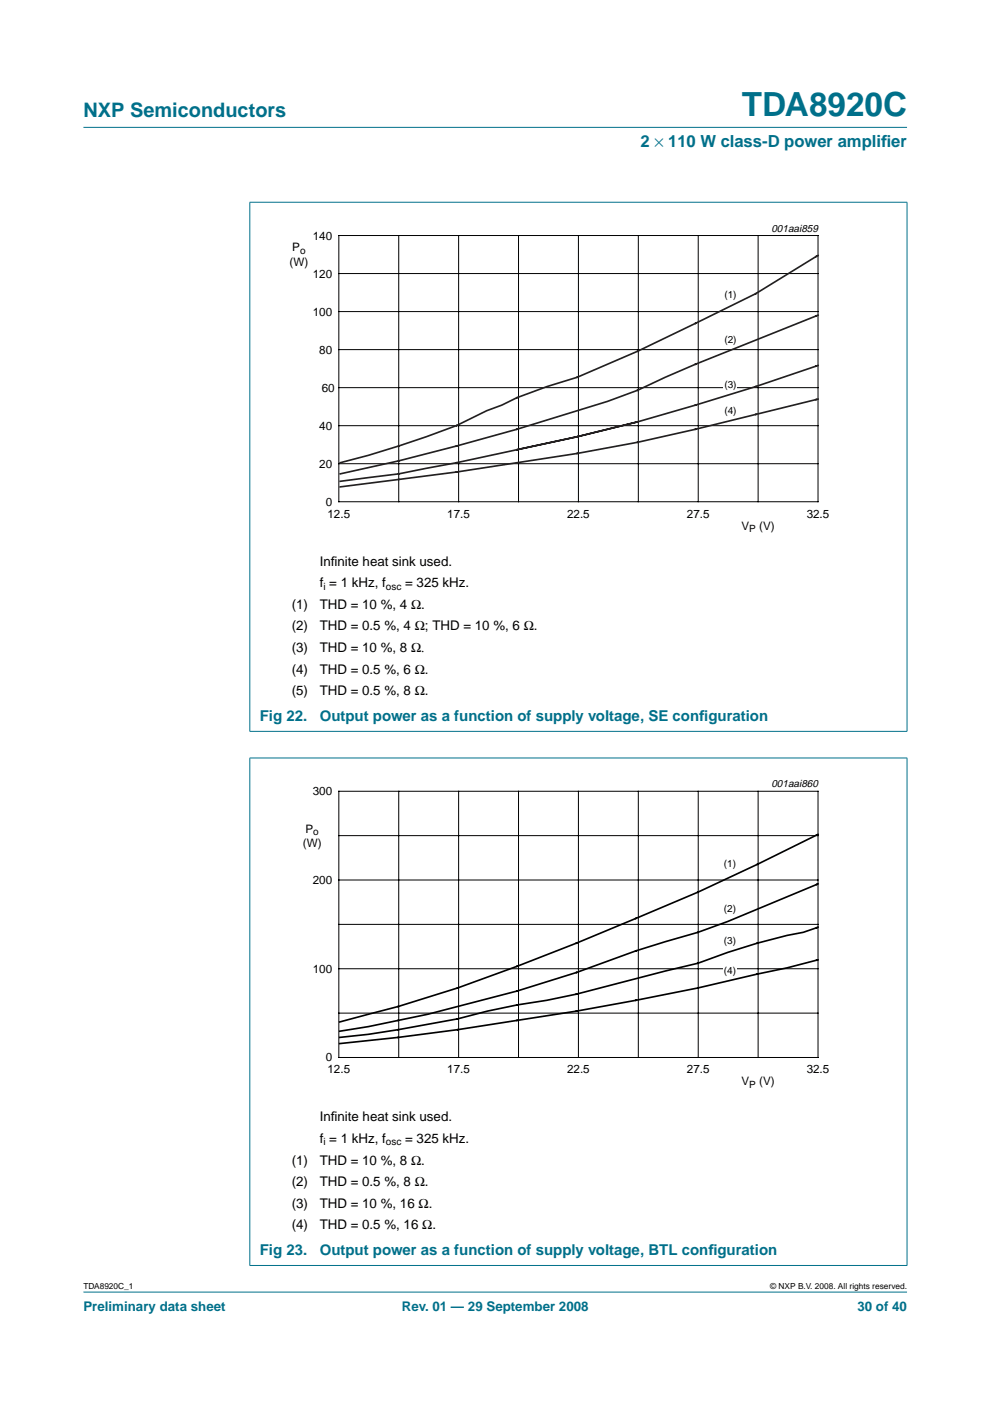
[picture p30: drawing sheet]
<svg xmlns="http://www.w3.org/2000/svg" width="210mm" height="297mm" viewBox="0 0 210 297" stroke-linecap="round" stroke-linejoin="round" font-family="sans-serif">
<defs><g id="words">
<text font-size="7.1" fill="#00708a" x="157.3" y="24.7">TDA8920C</text>
<text font-size="4.2" fill="#00708a" x="17.7" y="24.9">NXP Semiconductors</text>
<g font-size="3.5" fill="#00708a">
<text x="135.8" y="31.1">2 × 110 W class-D power amplif</text>
<text x="186.8" y="31.1">ier</text>
</g>
<g font-size="3.2" fill="#00708a">
<text x="55.1" y="152.9">Fig 22.</text>
<text x="67.8" y="152.9">Output power as a function of supply voltage, SE conf</text>
<text x="148.3" y="152.9">iguration</text>
<text x="55.1" y="266.2">Fig 23.</text>
<text x="67.8" y="266.2">Output power as a function of supply voltage, BTL conf</text>
<text x="150.2" y="266.2">iguration</text>
</g>
<g font-size="2.8">
<text x="67.8" y="119.9">Inf</text>
<text x="70.1" y="119.9">inite heat sink used.</text>
<text x="67.8" y="124.5">f = 1 kHz, f</text>
<text x="85.9" y="124.5">= 325 kHz.</text>
<text x="61.9" y="129.1">(1)</text>
<text x="67.8" y="129.1">THD = 10 %, 4 Ω.</text>
<text x="61.9" y="133.7">(2)</text>
<text x="67.8" y="133.7">THD = 0.5 %, 4 Ω; THD = 10 %, 6 Ω.</text>
<text x="61.9" y="138.3">(3)</text>
<text x="61.9" y="142.8">(4)</text>
<text x="67.8" y="138.3">THD = 10 %, 8 Ω.</text>
<text x="67.8" y="142.8">THD = 0.5 %, 6 Ω.</text>
<text x="61.9" y="147.4">(5)</text>
<text x="67.8" y="147.4">THD = 0.5 %, 8 Ω.</text>
<text x="67.8" y="237.7">Inf</text>
<text x="70.1" y="237.7">inite heat sink used.</text>
<text x="67.8" y="242.3">f = 1 kHz, f</text>
<text x="85.9" y="242.3">= 325 kHz.</text>
<text x="61.9" y="246.9">(1)</text>
<text x="61.9" y="251.5">(2)</text>
<text x="67.8" y="246.9">THD = 10 %, 8 Ω.</text>
<text x="67.8" y="251.5">THD = 0.5 %, 8 Ω.</text>
<text x="61.9" y="256.1">(3)</text>
<text x="67.8" y="256.1">THD = 10 %, 16 Ω.</text>
<text x="61.9" y="260.7">(4)</text>
<text x="67.8" y="260.7">THD = 0.5 %, 16 Ω.</text>
</g>
<g font-size="2.8" fill="#00708a">
<text x="17.7" y="278">Preliminary data sheet</text>
<text x="85.2" y="278">Rev. 01 — 29 September 2008</text>
<text x="181.8" y="278">30 of 40</text>
</g>
<g font-size="2.5">
<text x="62" y="53.3">P</text>
<text x="66.3" y="50.8">140</text>
<text x="61.4" y="56.3">(W)</text>
<text x="66.3" y="58.8">120</text>
<text x="66.3" y="66.9">100</text>
<text x="67.7" y="75">80</text>
<text x="68.2" y="83">60</text>
<text x="67.7" y="91.1">40</text>
<text x="67.7" y="99.2">20</text>
<text x="69.1" y="107.2">0</text>
<text x="69.4" y="109.8">12.5</text>
<text x="94.8" y="109.8">17.5</text>
<text x="120.2" y="109.8">22.5</text>
<text x="145.6" y="109.8">27.5</text>
<text x="157.2" y="112.3">V</text>
<text x="161" y="112.3">(V)</text>
<text x="171" y="109.8">32.5</text>
<text x="66.3" y="168.6">300</text>
<text x="64.2" y="179.5">(W)</text>
<text x="64.8" y="176.5">P</text>
<text x="66.3" y="187.4">200</text>
<text x="66.3" y="206.2">100</text>
<text x="69.1" y="225.1">0</text>
<text x="69.4" y="227.6">12.5</text>
<text x="94.8" y="227.6">17.5</text>
<text x="120.2" y="227.6">22.5</text>
<text x="145.6" y="227.6">27.5</text>
<text x="171" y="227.6">32.5</text>
<text x="157.2" y="230.1">V</text>
<text x="161" y="230.1">(V)</text>
</g>
<g font-size="2.2">
<text x="163.6" y="49.1">001aai859</text>
<text x="163.6" y="166.9">001aai860</text>
</g>
<g font-size="2.1">
<text x="63.6" y="53.8">o</text>
<text x="153.6" y="63.1">(1)</text>
<text x="153.6" y="72.7">(2)</text>
<text x="153.6" y="82.2">(3)</text>
<text x="153.6" y="87.8">(4)</text>
<text x="158.9" y="112.8">P</text>
<text x="68.6" y="125">i</text>
<text x="81.8" y="125">osc</text>
<text x="66.4" y="177">o</text>
<text x="153.5" y="183.9">(1)</text>
<text x="153.5" y="193.4">(2)</text>
<text x="153.5" y="200.1">(3)</text>
<text x="153.5" y="206.5">(4)</text>
<text x="158.9" y="230.6">P</text>
<text x="68.6" y="242.8">i</text>
<text x="81.8" y="242.8">osc</text>
</g>
<g font-size="1.8">
<text x="17.7" y="273.4">TDA8920C_1</text>
<text x="163.3" y="273.4">© NXP B.V. 2008. All rights reserved.</text>
</g>
</g></defs>
<g fill="#00708a" stroke="#00708a" stroke-width=".21">
<path d="M17.7 273.9h174.6z"/>
<path d="M17.7 27h174.6z"/>
<path d="M53 42.9v112.1z"/>
<path d="M192.3 42.9v112.1z"/>
<path d="M52.9 42.9h139.5z"/>
<path d="M52.9 155.1h139.5z"/>
<path d="M53 160.8v107.5z"/>
<path d="M192.3 160.8v107.5z"/>
<path d="M52.9 160.7h139.5z"/>
<path d="M52.9 268.3h139.5z"/>
</g>
<path d="M59.1 47.1h127v66.3h-127z" fill="none" stroke="#fff" stroke-width=".21"/>
<g fill="none" stroke="#000" stroke-width=".21">
<path d="M71.8 49.9h101.6v56.5h-101.6zM71.8 58h101.6M84.5 49.9v56.5M97.2 49.9v56.5M109.9 49.9v56.5M122.6 49.9v56.5M135.3 49.9v56.5M148 49.9v56.5M160.7 49.9v56.5M71.8 74.1h101.6M71.8 66.1h101.6M71.8 98.3h101.6"/>
<path d="M71.8 90.3h101.6M71.8 82.2h101.6"/>
</g>
<g fill="#fff">
<path d="M153.4 60.8h2.9v2.6h-2.9z"/>
<path d="M153.4 70.2h2.9v2.6h-2.9z"/>
<path d="M153.4 79.9h2.9v2.6h-2.9z"/>
<path d="M153.4 85.9h2.9v2.2h-2.9z"/>
</g>
<path d="M173.4 54.2l-13.1 8.1-25.1 12.2-12.8 5.5-6.4 2-6.4 2.3-3.2 1.6-3.2 1.2-6.4 3.1a211.4 211.4 0 0 1-24.7 7.9M173.4 66.8l-25.9 10.4-6.4 2.8-5.9 2.7-6.4 2.4a561.5 561.5 0 0 1-56.7 15.4M173.4 77.5l-13.1 4.5-12.8 3.9-12.3 3.5M122.4 92.6l-25.6 5.5-12.3 2.4-12.4 1.5M135.2 89.4l-12.8 3.2M173.4 84.6l-25.9 6.4a560.4 560.4 0 0 1-63 10.7l-12.4 1.5" fill="none" stroke="#231f20" stroke-width=".35"/>
<path d="M59.1 164.9h127v66.4h-127z" fill="none" stroke="#fff" stroke-width=".21"/>
<g fill="none" stroke="#000" stroke-width=".21">
<path d="M71.8 167.8h101.6v56.4h-101.6zM71.8 177.2h101.6M84.5 167.8v56.4M97.2 167.8v56.4M109.9 167.8v56.4M122.6 167.8v56.4M135.3 167.8v56.4M148 167.8v56.4M160.7 167.8v56.4M71.8 186.6h101.6M71.8 196h101.6M71.8 205.4h101.6"/>
<path d="M71.8 214.8h101.6"/>
</g>
<g fill="#fff">
<path d="M153.3 181.6h2.8v2.6h-2.8z"/>
<path d="M153.3 190.9h2.8v2.6h-2.8z"/>
<path d="M153.3 197.7h2.8v2.6h-2.8z"/>
<path d="M153.3 204.2h2.8v2.6h-2.8z"/>
</g>
<path d="M173.4 176.9a587.9 587.9 0 0 1-51.2 23.1 434 434 0 0 1-37.8 13.4l-12.4 3.3M173.4 187.4l-19.1 8-6.3 2.3-13.2 3.9a309.2 309.2 0 0 1-62.8 17M173.4 196.6l-3.1 1.1a123.1 123.1 0 0 0-22.3 6.5l-6.9 1.7-18.9 4.9-6.3 1.3-6.3 1-6.3 1.3-6.3 1.6-12.6 2.3-6.3 1-6.1 .6M173.4 203.5l-.2 .1a699.9 699.9 0 0 1-101.2 17.7" fill="none" stroke="#000" stroke-width=".35"/>
<use href="#words"/>
</svg>
